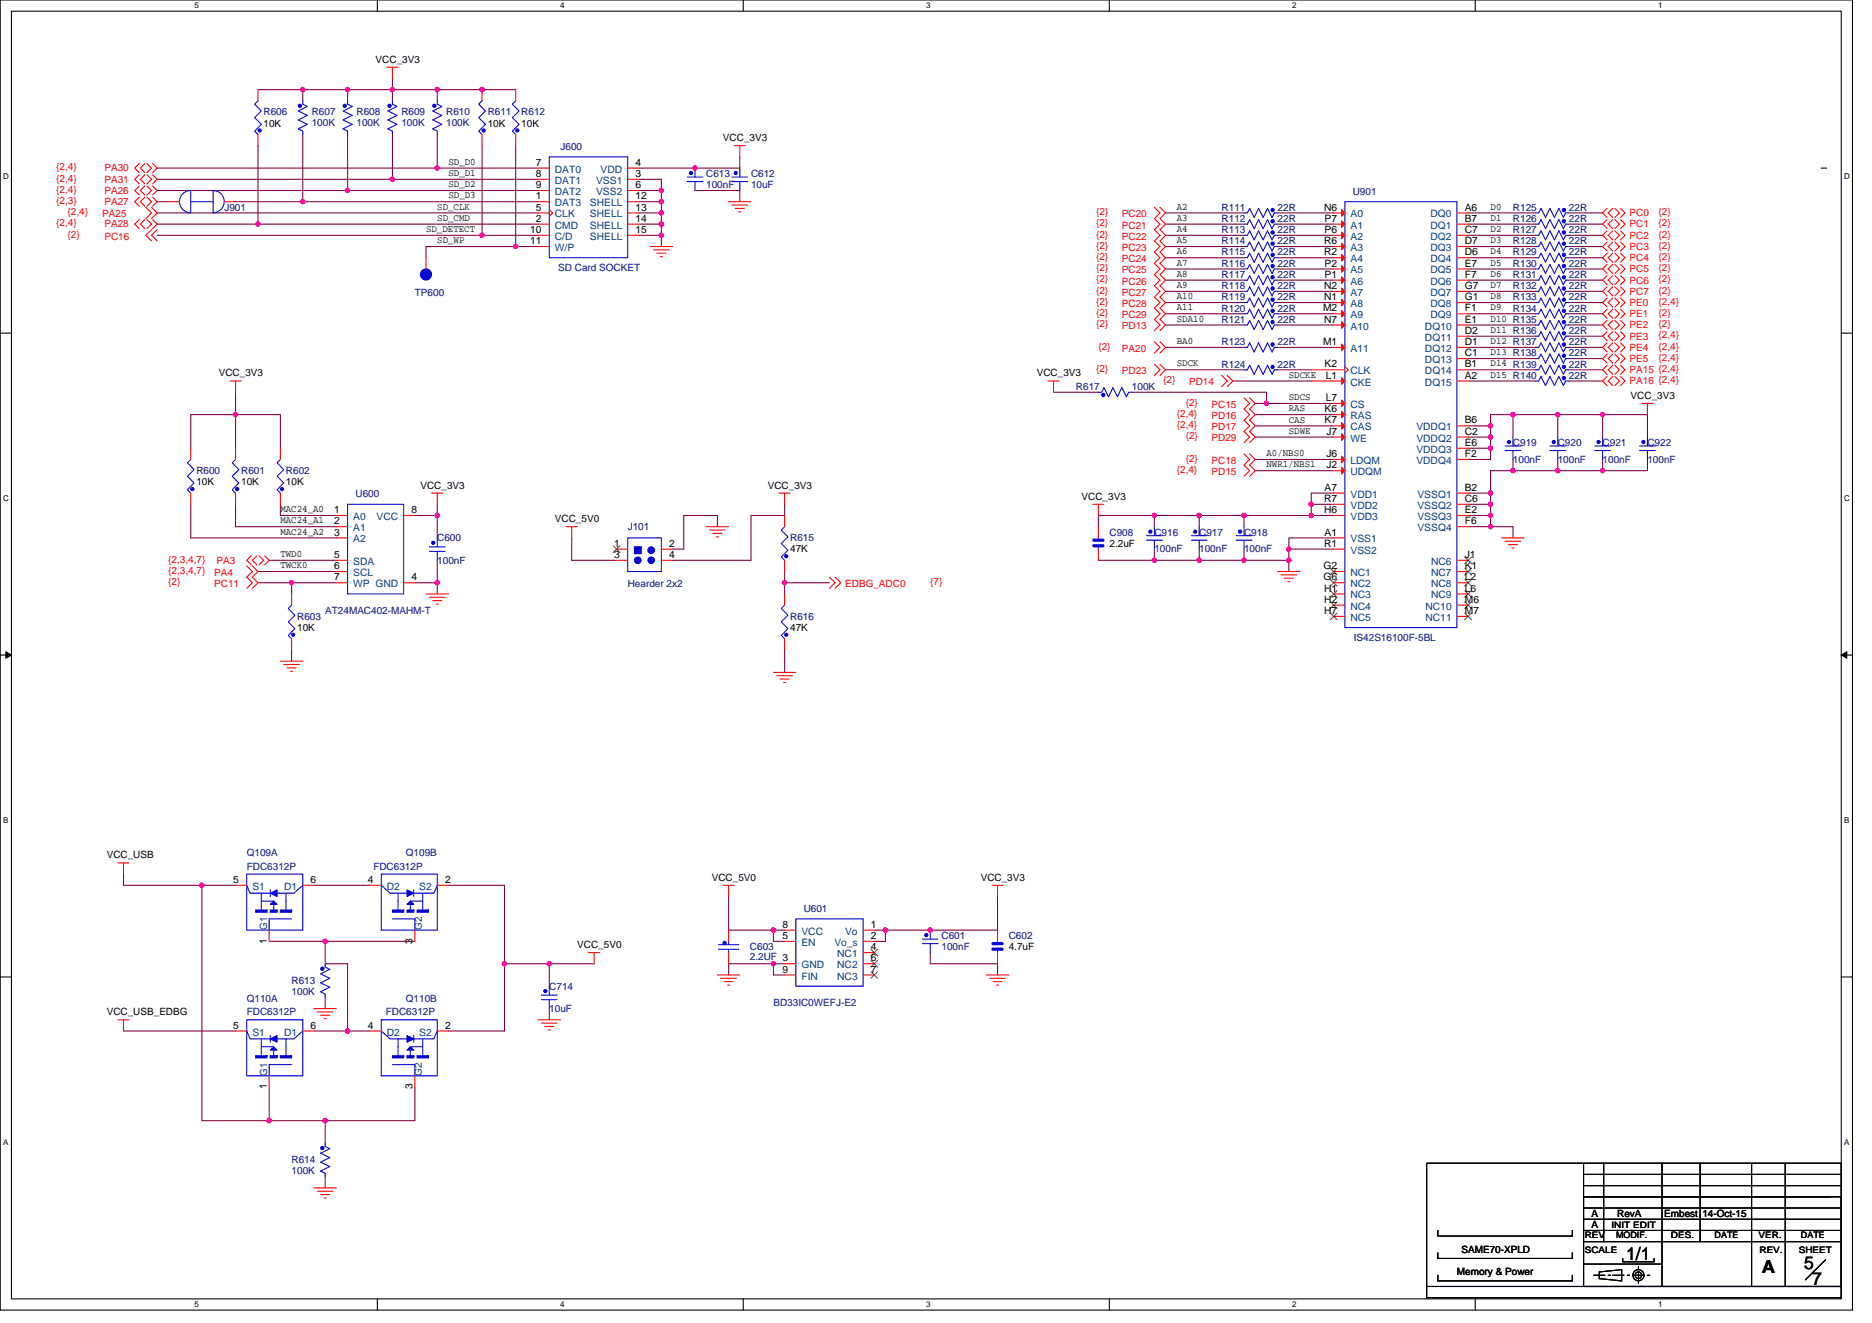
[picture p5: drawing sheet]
<svg xmlns="http://www.w3.org/2000/svg" width="297mm" height="210mm" viewBox="0 0 297 210" stroke-linecap="round" stroke-linejoin="round" font-family="sans-serif">
<defs><g id="words">
<g font-size="2.8">
<text x="258" y="199.9">1/1</text>
<text x="279.5" y="202">A</text>
<text x="286.3" y="201.3">5</text>
<text x="287.5" y="203.8">7</text>
</g>
<g font-size="1.6">
<text x="59.6" y="9.9">VCC_3V3</text>
<text x="41.8" y="20.1">10K</text>
<text x="77.4" y="20.1">10K</text>
<text x="82.7" y="20.1">10K</text>
<text x="114.7" y="22.4">VCC_3V3</text>
<text x="71.2" y="26.1">SD_D0</text>
<text x="71.2" y="27.9">SD_D1</text>
<text x="71.2" y="29.7">SD_D2</text>
<text x="85" y="26.3">7</text>
<text x="85" y="28.1">8</text>
<text x="85" y="29.8">9</text>
<text x="100.9" y="28.1">3</text>
<text x="100.9" y="29.8">6</text>
<text x="100.9" y="26.3">4</text>
<text x="69.4" y="33.3">SD_CLK</text>
<text x="69.4" y="35">SD_CMD</text>
<text x="71.2" y="31.5">SD_D3</text>
<text x="85" y="31.6">1</text>
<text x="85" y="33.4">5</text>
<text x="85" y="35.2">2</text>
<text x="100.9" y="31.6">12</text>
<text x="100.9" y="33.4">13</text>
<text x="100.9" y="35.2">14</text>
<text x="186.7" y="33.3">A2</text>
<text x="186.7" y="35">A3</text>
<text x="210.1" y="33.4">N6</text>
<text x="210.2" y="35.2">P7</text>
<text x="232.4" y="33.4">A6</text>
<text x="232.4" y="35.2">B7</text>
<text x="236.5" y="33.3">D0</text>
<text x="236.5" y="35">D1</text>
<text x="67.6" y="36.8">SD_DETECT</text>
<text x="69.4" y="38.6">SD_WP</text>
<text x="84.1" y="37">10</text>
<text x="84.1" y="38.7">11</text>
<text x="100.9" y="37">15</text>
<text x="186.7" y="38.6">A5</text>
<text x="186.7" y="36.8">A4</text>
<text x="186.7" y="40.4">A6</text>
<text x="210.1" y="38.7">R6</text>
<text x="210.1" y="40.5">R2</text>
<text x="210.2" y="37">P6</text>
<text x="232.4" y="37">C7</text>
<text x="232.4" y="38.7">D7</text>
<text x="232.4" y="40.5">D6</text>
<text x="236.5" y="36.8">D2</text>
<text x="236.5" y="38.6">D3</text>
<text x="236.5" y="40.4">D4</text>
<text x="186.7" y="42.1">A7</text>
<text x="186.7" y="43.9">A8</text>
<text x="186.7" y="45.7">A9</text>
<text x="186.7" y="47.5">A10</text>
<text x="210.1" y="45.8">N2</text>
<text x="210.1" y="47.6">N1</text>
<text x="210.2" y="42.3">P2</text>
<text x="210.2" y="44.1">P1</text>
<text x="232.4" y="42.3">E7</text>
<text x="232.4" y="44.1">F7</text>
<text x="232.4" y="45.8">G7</text>
<text x="232.4" y="47.6">G1</text>
<text x="236.5" y="42.1">D5</text>
<text x="236.5" y="45.7">D7</text>
<text x="236.5" y="43.9">D6</text>
<text x="236.5" y="47.5">D8</text>
<text x="186.7" y="49.3">A11</text>
<text x="186.7" y="51">SDA10</text>
<text x="209.9" y="49.4">M2</text>
<text x="210.1" y="51.2">N7</text>
<text x="232.4" y="49.4">F1</text>
<text x="232.4" y="51.2">E1</text>
<text x="232.4" y="53">D2</text>
<text x="236.5" y="49.3">D9</text>
<text x="236.5" y="51">D10 R135</text>
<text x="236.5" y="52.8">D11 R136</text>
<text x="34.7" y="59.7">VCC_3V3</text>
<text x="164.5" y="59.7">VCC_3V3</text>
<text x="186.7" y="54.6">BA0</text>
<text x="186.7" y="58.1">SDCK</text>
<text x="204.5" y="59.9">SDCKE</text>
<text x="209.9" y="54.7">M1</text>
<text x="210.2" y="58.3">K2</text>
<text x="232.4" y="54.7">D1</text>
<text x="232.4" y="56.5">C1</text>
<text x="232.4" y="58.3">B1</text>
<text x="236.5" y="54.6">D12 R137</text>
<text x="236.5" y="56.4">D13 R138</text>
<text x="236.5" y="58.1">D14 R139</text>
<text x="236.5" y="59.9">D15 R140</text>
<text x="204.5" y="63.5">SDCS</text>
<text x="204.5" y="65.3">RAS</text>
<text x="210.2" y="65.4">K6</text>
<text x="210.4" y="60.1">L1</text>
<text x="210.4" y="63.6">L7</text>
<text x="232.4" y="60.1">A2</text>
<text x="258.7" y="63.3">VCC_3V3</text>
<text x="204.5" y="67">CAS</text>
<text x="204.5" y="68.8">SDWE</text>
<text x="210.2" y="67.2">K7</text>
<text x="210.5" y="69">J7</text>
<text x="232.4" y="70.7">E6</text>
<text x="232.4" y="69">C2</text>
<text x="232.4" y="67.2">B6</text>
<text x="31.2" y="77">10K</text>
<text x="38.3" y="77">10K</text>
<text x="45.4" y="77">10K</text>
<text x="66.7" y="77.5">VCC_3V3</text>
<text x="121.8" y="77.5">VCC_3V3</text>
<text x="201" y="72.4">A0/NBS0</text>
<text x="201" y="74.1">NWR1/NBS1</text>
<text x="210.2" y="77.9">A7</text>
<text x="210.5" y="72.5">J6</text>
<text x="210.5" y="74.3">J2</text>
<text x="232.4" y="77.9">B2</text>
<text x="232.4" y="72.5">F2</text>
<text x="44.5" y="81.3">MAC24_A0</text>
<text x="44.5" y="83">MAC24_A1</text>
<text x="53" y="81.4">1</text>
<text x="53" y="83.2">2</text>
<text x="65.3" y="81.4">8</text>
<text x="88" y="82.8">VCC_5V0</text>
<text x="171.6" y="79.3">VCC_3V3</text>
<text x="210.1" y="79.6">R7</text>
<text x="210.1" y="81.4">H6</text>
<text x="232.4" y="83.2">F6</text>
<text x="232.4" y="81.4">E2</text>
<text x="232.4" y="79.6">C6</text>
<text x="44.5" y="84.8">MAC24_A2</text>
<text x="44.5" y="88.4">TWD0</text>
<text x="53" y="85">3</text>
<text x="53" y="88.5">5</text>
<text x="97.5" y="86.7">1</text>
<text x="97.5" y="88.5">3</text>
<text x="106.2" y="86.7">2</text>
<text x="106.2" y="88.5">4</text>
<text x="125.4" y="87.7">47K</text>
<text x="176.1" y="86.8">2.2uF</text>
<text x="210.1" y="86.7">R1</text>
<text x="210.2" y="85">A1</text>
<text x="232.4" y="88.5">J1</text>
<text x="44.5" y="90.1">TWCK0</text>
<text x="53" y="90.3">6</text>
<text x="53" y="92.1">7</text>
<text x="65.3" y="92.1">4</text>
<text x="210" y="90.3">G2</text>
<text x="210" y="92.1">G6</text>
<text x="210.1" y="93.9">H1</text>
<text x="210.1" y="95.6">H2</text>
<text x="232.4" y="90.3">K1</text>
<text x="232.4" y="92.1">L2</text>
<text x="232.4" y="93.9">L6</text>
<text x="232.4" y="95.6">M6</text>
<text x="47.2" y="100.1">10K</text>
<text x="125.4" y="100.1">47K</text>
<text x="210.1" y="97.4">H7</text>
<text x="232.4" y="97.4">M7</text>
<text x="16.9" y="136.2">VCC_USB</text>
<text x="37" y="140.1">5</text>
<text x="49.3" y="140.1">6</text>
<text x="58.4" y="140.1">4</text>
<text x="70.6" y="140.1">2</text>
<text x="112.9" y="139.7">VCC_5V0</text>
<text x="155.6" y="139.7">VCC_3V3</text>
<text x="42.3" y="149.7" transform="rotate(-90 42.3 149.7)">1</text>
<text x="65.4" y="149.7" transform="rotate(-90 65.4 149.7)">3</text>
<text x="124.1" y="149">5</text>
<text x="124.1" y="147.2">8</text>
<text x="138.2" y="147.2">1</text>
<text x="138.2" y="149">2</text>
<text x="91.6" y="150.4">VCC_5V0</text>
<text x="124.1" y="154.3">9</text>
<text x="138.2" y="150.7">4</text>
<text x="138.2" y="152.5">6</text>
<text x="138.2" y="154.3">7</text>
<text x="160.1" y="150.8">4.7uF</text>
<text x="16.9" y="161.1">VCC_USB_EDBG</text>
<text x="37" y="163.2">5</text>
<text x="49.3" y="163.2">6</text>
<text x="58.4" y="163.2">4</text>
<text x="70.6" y="163.2">2</text>
<text x="42.3" y="172.8" transform="rotate(-90 42.3 172.8)">1</text>
<text x="65.4" y="172.8" transform="rotate(-90 65.4 172.8)">3</text>
<text x="252.5" y="194.9">A</text>
<text x="252.5" y="193.1">A</text>
<text x="256.6" y="193.1">RevA</text>
<text x="264.1" y="193.1">Embest 14-Oct-15</text>
<text x="231.2" y="202.3">Memory &amp; Power</text>
<text x="231.9" y="198.8">SAME70-XPLD</text>
</g>
<g font-size="1.6" fill="#000080">
<text x="41.8" y="18.3">R606</text>
<text x="49.5" y="18.3">R607</text>
<text x="49.5" y="19.9">100K</text>
<text x="56.6" y="18.3">R608</text>
<text x="56.6" y="19.9">100K</text>
<text x="63.7" y="18.3">R609</text>
<text x="63.7" y="19.9">100K</text>
<text x="70.8" y="18.3">R610</text>
<text x="70.8" y="19.9">100K</text>
<text x="77.4" y="18.3">R611</text>
<text x="82.7" y="18.3">R612</text>
<text x="88.9" y="23.8">J600</text>
<text x="112.1" y="28.1">C613</text>
<text x="112.1" y="29.9">100nF</text>
<text x="119.2" y="28.1">C612</text>
<text x="119.2" y="29.9">10uF</text>
<text x="35.6" y="33.4">J901</text>
<text x="193.8" y="33.4">R111</text>
<text x="193.8" y="35.2">R112</text>
<text x="202.7" y="33.4">22R</text>
<text x="202.7" y="35.2">22R</text>
<text x="214.6" y="30.9">U901</text>
<text x="240.1" y="33.4">R125</text>
<text x="240.1" y="35.2">R126</text>
<text x="249" y="33.4">22R</text>
<text x="249" y="35.2">22R</text>
<text x="193.8" y="40.5">R115</text>
<text x="193.8" y="38.8">R114</text>
<text x="193.8" y="37">R113</text>
<text x="202.7" y="40.5">22R</text>
<text x="202.7" y="38.8">22R</text>
<text x="202.7" y="37">22R</text>
<text x="240.1" y="38.8">R128</text>
<text x="240.1" y="37">R127</text>
<text x="240.1" y="40.5">R129</text>
<text x="249" y="38.8">22R</text>
<text x="249" y="37">22R</text>
<text x="249" y="40.5">22R</text>
<text x="65.8" y="46.9">TP600</text>
<text x="88.6" y="43">SD Card SOCKET</text>
<text x="193.8" y="47.6">R119</text>
<text x="193.8" y="45.9">R118</text>
<text x="193.8" y="44.1">R117</text>
<text x="193.8" y="42.3">R116</text>
<text x="202.7" y="47.6">22R</text>
<text x="202.7" y="45.9">22R</text>
<text x="202.7" y="44.1">22R</text>
<text x="202.7" y="42.3">22R</text>
<text x="240.1" y="45.9">R132</text>
<text x="240.1" y="44.1">R131</text>
<text x="240.1" y="42.3">R130</text>
<text x="240.1" y="47.6">R133</text>
<text x="249" y="45.9">22R</text>
<text x="249" y="44.1">22R</text>
<text x="249" y="42.3">22R</text>
<text x="249" y="47.6">22R</text>
<text x="193.8" y="51.2">R121</text>
<text x="193.8" y="49.4">R120</text>
<text x="202.7" y="51.2">22R</text>
<text x="202.7" y="49.4">22R</text>
<text x="240.1" y="49.4">R134</text>
<text x="249" y="53">22R</text>
<text x="249" y="51.2">22R</text>
<text x="249" y="49.4">22R</text>
<text x="193.8" y="58.3">R124</text>
<text x="193.8" y="54.8">R123</text>
<text x="202.7" y="58.3">22R</text>
<text x="202.7" y="54.8">22R</text>
<text x="249" y="54.8">22R</text>
<text x="249" y="58.3">22R</text>
<text x="249" y="56.5">22R</text>
<text x="170.7" y="61.9">R617</text>
<text x="179.6" y="61.9">100K</text>
<text x="249" y="60.1">22R</text>
<text x="240.1" y="70.8">C919</text>
<text x="247.2" y="70.8">C920</text>
<text x="254.3" y="70.8">C921</text>
<text x="261.4" y="70.8">C922</text>
<text x="31.2" y="75.2">R600</text>
<text x="38.3" y="75.2">R601</text>
<text x="45.4" y="75.2">R602</text>
<text x="240.1" y="73.4">100nF</text>
<text x="247.2" y="73.4">100nF</text>
<text x="254.3" y="73.4">100nF</text>
<text x="261.4" y="73.4">100nF</text>
<text x="56.4" y="78.9">U600</text>
<text x="69.4" y="85.9">C600</text>
<text x="69.4" y="89.4">100nF</text>
<text x="99.6" y="84.1">J101</text>
<text x="125.4" y="85.9">R615</text>
<text x="176.1" y="85">C908</text>
<text x="183.2" y="85">C916</text>
<text x="183.2" y="87.7">100nF</text>
<text x="190.3" y="85">C917</text>
<text x="190.3" y="87.7">100nF</text>
<text x="197.4" y="85">C918</text>
<text x="197.4" y="87.7">100nF</text>
<text x="99.6" y="93.2">Hearder 2x2</text>
<text x="47.2" y="98.3">R603</text>
<text x="51.6" y="97.4">AT24MAC402-MAHM-T</text>
<text x="125.4" y="98.3">R616</text>
<text x="214.8" y="101.7">IS42S16100F-5BL</text>
<text x="39.2" y="135.8">Q109A</text>
<text x="39.2" y="138">FDC6312P</text>
<text x="59.2" y="138">FDC6312P</text>
<text x="64.4" y="135.8">Q109B</text>
<text x="127.5" y="144.7">U601</text>
<text x="149.4" y="149">C601</text>
<text x="160.1" y="149">C602</text>
<text x="119" y="150.8">C603</text>
<text x="119" y="152.4">2.2UF 3</text>
<text x="149.4" y="150.8">100nF</text>
<text x="39.2" y="158.9">Q110A</text>
<text x="39.2" y="161.1">FDC6312P</text>
<text x="46.3" y="156.1">R613</text>
<text x="46.3" y="157.9">100K</text>
<text x="61.2" y="161.1">FDC6312P</text>
<text x="64.4" y="158.9">Q110B</text>
<text x="87.2" y="157">C714</text>
<text x="87.2" y="160.5">10uF</text>
<text x="122.7" y="159.7">BD33IC0WEFJ-E2</text>
<text x="46.3" y="184.6">R614</text>
<text x="46.3" y="186.3">100K</text>
</g>
<g font-size="1.6" fill="#f00">
<text x="8.9" y="27">{2,4}</text>
<text x="8.9" y="28.8">{2,4}</text>
<text x="16.6" y="27.2">PA30</text>
<text x="16.6" y="29">PA31</text>
<text x="8.9" y="30.6">{2,4}</text>
<text x="8.9" y="32.4">{2,3}</text>
<text x="8.9" y="35.9">{2,4}</text>
<text x="10.7" y="34.1">{2,4}</text>
<text x="16.2" y="34.5">PA25</text>
<text x="16.6" y="30.8">PA26</text>
<text x="16.6" y="32.5">PA27</text>
<text x="173.9" y="34.1">{2}</text>
<text x="173.9" y="35.9">{2}</text>
<text x="178" y="34.5">PC20</text>
<text x="258.6" y="34.3">PC0</text>
<text x="263.2" y="34.1">{2}</text>
<text x="263.2" y="35.9">{2}</text>
<text x="10.7" y="37.7">{2}</text>
<text x="16.6" y="36.1">PA28</text>
<text x="16.6" y="38">PC16</text>
<text x="173.9" y="37.7">{2}</text>
<text x="173.9" y="39.5">{2}</text>
<text x="173.9" y="41.3">{2}</text>
<text x="178" y="36.3">PC21</text>
<text x="178" y="38">PC22</text>
<text x="178" y="39.8">PC23</text>
<text x="178" y="41.6">PC24</text>
<text x="258.6" y="36.1">PC1</text>
<text x="258.6" y="37.9">PC2</text>
<text x="258.6" y="39.6">PC3</text>
<text x="258.6" y="41.4">PC4</text>
<text x="263.2" y="37.7">{2}</text>
<text x="263.2" y="39.5">{2}</text>
<text x="263.2" y="41.3">{2}</text>
<text x="173.9" y="43">{2}</text>
<text x="173.9" y="44.8">{2}</text>
<text x="173.9" y="46.6">{2}</text>
<text x="178" y="43.4">PC25</text>
<text x="178" y="45.1">PC26</text>
<text x="178" y="46.9">PC27</text>
<text x="258.6" y="43.2">PC5</text>
<text x="258.6" y="45">PC6</text>
<text x="258.6" y="46.8">PC7</text>
<text x="263.2" y="43">{2}</text>
<text x="263.2" y="44.8">{2}</text>
<text x="263.2" y="46.6">{2}</text>
<text x="173.9" y="48.4">{2}</text>
<text x="173.9" y="50.1">{2}</text>
<text x="173.9" y="51.9">{2}</text>
<text x="178" y="48.7">PC28</text>
<text x="178" y="50.5">PC29</text>
<text x="178" y="52.3">PD13</text>
<text x="258.6" y="48.5">PE0</text>
<text x="258.6" y="50.3">PE1</text>
<text x="258.6" y="52.1">PE2</text>
<text x="258.6" y="53.9">PE3</text>
<text x="263.2" y="48.4">{2,4}</text>
<text x="263.2" y="50.1">{2}</text>
<text x="263.2" y="51.9">{2}</text>
<text x="263.2" y="53.7">{2,4}</text>
<text x="173.9" y="59">{2}</text>
<text x="174.3" y="55.5">{2}</text>
<text x="178" y="55.8">PA20</text>
<text x="178" y="59.4">PD23</text>
<text x="258.6" y="55.6">PE4</text>
<text x="258.6" y="57.4">PE5</text>
<text x="258.6" y="59.2">PA15 {2,4}</text>
<text x="263.2" y="55.5">{2,4}</text>
<text x="263.2" y="57.3">{2,4}</text>
<text x="184.6" y="60.8">{2}</text>
<text x="188.1" y="64.4">{2}</text>
<text x="188.7" y="61.2">PD14</text>
<text x="192.2" y="64.7">PC15</text>
<text x="258.6" y="61">PA16 {2,4}</text>
<text x="186.7" y="66.1">{2,4}</text>
<text x="186.7" y="67.9">{2,4}</text>
<text x="188.1" y="69.7">{2}</text>
<text x="192.2" y="66.5">PD16</text>
<text x="192.2" y="68.3">PD17</text>
<text x="192.2" y="70">PD29</text>
<text x="186.7" y="75">{2,4}</text>
<text x="188.1" y="73.3">{2}</text>
<text x="192.2" y="73.6">PC18</text>
<text x="192.2" y="75.4">PD15</text>
<text x="26.7" y="89.3">{2,3,4,7}</text>
<text x="34.4" y="89.4">PA3</text>
<text x="26.7" y="91">{2,3,4,7}</text>
<text x="26.7" y="92.8">{2}</text>
<text x="34" y="91.4">PA4</text>
<text x="34" y="93.2">PC11</text>
<text x="134.1" y="93.2">EDBG_ADC0</text>
<text x="147.6" y="92.8">{7}</text>
</g>
<g font-size="1.6" fill="#004080">
<text x="88" y="27.4">DAT0</text>
<text x="88" y="29.2">DAT1</text>
<text x="94.6" y="29.2">VSS1</text>
<text x="95.3" y="27.4">VDD</text>
<text x="88" y="30.9">DAT2</text>
<text x="88" y="32.7">DAT3</text>
<text x="88" y="34.5">CLK</text>
<text x="93.6" y="32.7">SHELL</text>
<text x="93.6" y="34.5">SHELL</text>
<text x="94.6" y="30.9">VSS2</text>
<text x="214.3" y="34.5">A0</text>
<text x="227" y="34.5">DQ0</text>
<text x="88" y="36.3">CMD</text>
<text x="88" y="38.1">C/D</text>
<text x="88" y="39.8">W/P</text>
<text x="93.6" y="36.3">SHELL</text>
<text x="93.6" y="38.1">SHELL</text>
<text x="214.3" y="36.3">A1</text>
<text x="214.3" y="38.1">A2</text>
<text x="214.3" y="39.8">A3</text>
<text x="214.3" y="41.6">A4</text>
<text x="227" y="36.3">DQ1</text>
<text x="227" y="38.1">DQ2</text>
<text x="227" y="39.8">DQ3</text>
<text x="227" y="41.6">DQ4</text>
<text x="214.3" y="43.4">A5</text>
<text x="214.3" y="45.2">A6</text>
<text x="214.3" y="46.9">A7</text>
<text x="227" y="43.4">DQ5</text>
<text x="227" y="45.2">DQ6</text>
<text x="227" y="46.9">DQ7</text>
<text x="214.3" y="48.7">A8</text>
<text x="214.3" y="50.5">A9</text>
<text x="214.3" y="52.3">A10</text>
<text x="226.1" y="52.3">DQ10</text>
<text x="227" y="48.7">DQ8</text>
<text x="227" y="50.5">DQ9</text>
<text x="214.3" y="55.8">A11</text>
<text x="214.3" y="59.4">CLK</text>
<text x="226.1" y="54.1">DQ11</text>
<text x="226.1" y="55.8">DQ12</text>
<text x="226.1" y="57.6">DQ13</text>
<text x="226.1" y="59.4">DQ14</text>
<text x="214.3" y="61.2">CKE</text>
<text x="214.3" y="64.7">CS</text>
<text x="226.1" y="61.2">DQ15</text>
<text x="214.3" y="66.5">RAS</text>
<text x="214.3" y="68.3">CAS</text>
<text x="214.3" y="70.1">WE</text>
<text x="224.7" y="71.8">VDDQ3</text>
<text x="224.7" y="70.1">VDDQ2</text>
<text x="224.7" y="68.3">VDDQ1</text>
<text x="214.3" y="73.6">LDQM</text>
<text x="214.3" y="75.4">UDQM</text>
<text x="224.7" y="73.6">VDDQ4</text>
<text x="56" y="82.5">A0</text>
<text x="59.8" y="82.5">VCC</text>
<text x="214.3" y="80.7">VDD2</text>
<text x="214.3" y="82.5">VDD3</text>
<text x="214.3" y="79">VDD1</text>
<text x="224.9" y="82.5">VSSQ3</text>
<text x="224.9" y="80.7">VSSQ2</text>
<text x="224.9" y="79">VSSQ1</text>
<text x="56" y="84.3">A1</text>
<text x="56" y="86.1">A2</text>
<text x="56" y="89.6">SDA</text>
<text x="214.3" y="86.1">VSS1</text>
<text x="214.3" y="87.8">VSS2</text>
<text x="224.9" y="84.3">VSSQ4</text>
<text x="227.1" y="89.6">NC6</text>
<text x="56" y="91.4">SCL</text>
<text x="56" y="93.2">WP GND</text>
<text x="214.3" y="91.4">NC1</text>
<text x="214.3" y="93.2">NC2</text>
<text x="214.3" y="95">NC3</text>
<text x="227.1" y="91.4">NC7</text>
<text x="227.1" y="93.2">NC8</text>
<text x="227.1" y="95">NC9</text>
<text x="214.3" y="96.7">NC4</text>
<text x="214.3" y="98.5">NC5</text>
<text x="226.2" y="96.7">NC10</text>
<text x="226.2" y="98.5">NC11</text>
<text x="40" y="141.2">S1</text>
<text x="45.1" y="141.2">D1</text>
<text x="61.4" y="141.2">D2</text>
<text x="66.5" y="141.2">S2</text>
<text x="42.4" y="147.6" transform="rotate(-90 42.4 147.6)">G1</text>
<text x="66.9" y="147.6" transform="rotate(-90 66.9 147.6)">G2</text>
<text x="127.2" y="148.3">VCC</text>
<text x="134.1" y="148.3">Vo</text>
<text x="127.2" y="153.6">GND</text>
<text x="127.2" y="150.1">EN</text>
<text x="127.2" y="155.4">FIN</text>
<text x="132.4" y="150.1">Vo_s</text>
<text x="132.8" y="151.8">NC1</text>
<text x="132.8" y="153.6">NC2</text>
<text x="132.8" y="155.4">NC3</text>
<text x="40" y="164.3">S1</text>
<text x="45.1" y="164.3">D1</text>
<text x="61.4" y="164.3">D2</text>
<text x="66.5" y="164.3">S2</text>
<text x="42.4" y="170.7" transform="rotate(-90 42.4 170.7)">G1</text>
<text x="66.9" y="170.7" transform="rotate(-90 66.9 170.7)">G2</text>
</g>
<g font-size="1.4">
<text x="251.5" y="196.5">REV</text>
<text x="255.7" y="194.9">INIT EDIT</text>
<text x="256.4" y="196.5">MODIF.</text>
<text x="265.1" y="196.5">DES.</text>
<text x="272.1" y="196.5">DATE</text>
<text x="279" y="196.5">VER.</text>
<text x="285.8" y="196.5">DATE</text>
<text x="251.5" y="198.8">SCALE</text>
<text x="279.2" y="198.8">REV.</text>
<text x="285.4" y="198.8">SHEET</text>
</g>
<g font-size="1.3">
<text x="30.8" y="1.3">5</text>
<text x="88.9" y="1.3">4</text>
<text x="147" y="1.3">3</text>
<text x="205" y="1.3">2</text>
<text x="263.1" y="1.3">1</text>
<text x=".5" y="28.4">D</text>
<text x="292.6" y="28.4">D</text>
<text x=".5" y="79.5">C</text>
<text x="292.6" y="79.5">C</text>
<text x=".5" y="130.6">B</text>
<text x="292.6" y="130.6">B</text>
<text x=".5" y="181.7">A</text>
<text x="292.6" y="181.7">A</text>
<text x="30.8" y="207.4">5</text>
<text x="88.9" y="207.4">4</text>
<text x="147" y="207.4">3</text>
<text x="205" y="207.4">2</text>
<text x="263.1" y="207.4">1</text>
</g>
</g></defs>
<path d="M0 0h293.9v207.9h-293.9zM1.8 1.8h290.4v204.3h-290.4z" fill="none" stroke="#000" stroke-width=".17"/>
<g fill="#fff">
<path d="M30.8 .2h.7v1.4h-.7z"/>
<path d="M30.8 206.3h.7v1.4h-.7z"/>
</g>
<path d="M59.9 0v1.8M59.9 206.1v1.8" fill="none" stroke="#000" stroke-width=".17"/>
<g fill="#fff">
<path d="M88.9 .2h.7v1.4h-.7z"/>
<path d="M88.9 206.3h.7v1.4h-.7z"/>
</g>
<path d="M117.9 0v1.8M117.9 206.1v1.8" fill="none" stroke="#000" stroke-width=".17"/>
<g fill="#fff">
<path d="M147 .2h.7v1.4h-.7z"/>
<path d="M147 206.3h.7v1.4h-.7z"/>
</g>
<path d="M176 0v1.8M176 206.1v1.8" fill="none" stroke="#000" stroke-width=".17"/>
<g fill="#fff">
<path d="M205 .2h.7v1.4h-.7z"/>
<path d="M205 206.3h.7v1.4h-.7z"/>
</g>
<path d="M234.1 0v1.8M234.1 206.1v1.8" fill="none" stroke="#000" stroke-width=".17"/>
<g fill="#fff">
<path d="M263.1 .2h.7v1.4h-.7z"/>
<path d="M263.1 206.3h.7v1.4h-.7z"/>
<path d="M.5 27.3h.9v1.4h-.9z"/>
<path d="M292.6 27.3h.9v1.4h-.9z"/>
<path d="M.5 78.4h.9v1.4h-.9z"/>
<path d="M292.6 78.4h.9v1.4h-.9z"/>
</g>
<path d="M0 52.9h1.8M292.2 52.9h1.7" fill="none" stroke="#000" stroke-width=".17"/>
<g fill="#fff">
<path d="M.5 129.5h.8v1.4h-.8z"/>
<path d="M292.6 129.5h.9v1.4h-.9z"/>
</g>
<path d="M0 103.9h1.8M292.2 103.9h1.7" fill="none" stroke="#000" stroke-width=".17"/>
<path d="M.9 103.4l.9 .5-.9 .5zM292.2 103.9l.8-.5v1z" fill="#000" stroke="#000" stroke-width=".16"/>
<g fill="#fff">
<path d="M.5 180.5h.8v1.4h-.8z"/>
<path d="M292.6 180.5h.9v1.4h-.9z"/>
</g>
<g fill="none" stroke="#000" stroke-width=".17">
<path d="M289 26.7h.9M0 155h1.8M292.2 155h1.7M228.2 198.8v.9h21.3v-.9M228.2 195.2v.9h21.3v-.9M251.3 186.3h40.9M251.3 193.4h40.7M251.3 191.7h40.7M251.3 189.9h39.1M251.3 188.1h40.9M251.3 197h40.9M251.3 184.6h-24.9v19.5"/>
<path d="M251.3 195.2h40.9M251.3 184.6h40.9v19.5h-40.9zM251.3 189.9h40.9v14.2h-40.9zM254.5 184.6v12.4M257.5 199.7v.5h5v-.5M263.7 184.6v19.5M269.8 184.6v12.4M277.9 184.6v19.5M283.3 184.6v19.5M289.7 199.9l-3.2 3.2M226.4 204.1h65.8v1.8h-65.8zM228.2 202.3v.9h21.3v-.9"/>
<path d="M251.3 200.6h12.4M252.9 202.3h1.8M253.8 201.8l3.5-.4v1.8l-3.5-.3zM255.2 202.3h.3M255.9 202.3h1.8M258.2 202.3h.4M259.1 202.3h1.8M260 200.9v.4M260 201.8v1.8M261.4 202.3h.4"/>
<circle cx="260" cy="202.3" r=".52"/>
<circle cx="260" cy="202.3" r=".88"/>
</g>
<g fill="none" stroke="#800040" stroke-width=".17">
<path d="M40.9 14.2h7.1M48 14.2h7.2M48 14.2v1.8M55.2 14.2h7.1M55.2 14.2v1.8M62.3 12.4v1.8M62.3 14.2v1.8M62.3 14.2h7.1M69.4 14.2v1.8M81.8 14.2h-12.4M24.9 32h1.8M24.9 37.3h51.6"/>
<path d="M24.9 35.6h16M24.9 30.2h30.3M24.9 26.7h44.5M24.9 33.8h60.5M24.9 28.4h37.4M37.4 32h10.6M40.9 23.1v12.5M40.9 35.6h44.5M48 21.3v10.7M48 32h37.4M55.2 21.3v8.9M55.2 30.2h30.2"/>
<path d="M62.3 21.3v7.1M62.3 28.4h23.1M69.4 21.3v5.4M69.4 26.7h16M76.5 37.3h8.9M76.5 23.1v14.2M81.8 23.1v16M81.8 39.1h3.6M81.8 39.1h-14.2v1.8M101.4 28.4h3.5v1.8M101.4 30.2h3.5v1.8M101.4 32h3.5"/>
<path d="M101.4 33.8h3.5M101.4 35.6h3.5M101.4 37.3h3.5M104.9 37.3v1.8M104.9 35.6v1.7M104.9 32v1.8M104.9 33.8v1.8M110.3 30.2h7.1v1.8M117.4 24.9v1.8h-16M185 39.1h12.4M185 37.3h12.4M185 35.6h12.4"/>
<path d="M185 33.8h12.4M202.7 39.1h8.9M202.7 37.3h8.9M202.7 35.6h8.9M202.7 33.8h8.9M233 33.8h10.6M233 35.6h10.6M233 37.3h10.6M233 39.1h10.6M249 33.8h5.3M249 35.6h5.3M249 37.3h5.3"/>
<path d="M249 39.1h5.3M185 58.7h12.4M185 55.1h12.4M185 51.6h12.4M185 49.8h12.4M185 48h12.4M185 46.2h12.4M185 44.4h12.4M185 42.7h12.4M185 40.9h12.4M202.7 58.7h5.4M202.7 55.1h8.9"/>
<path d="M202.7 51.6h8.9M202.7 49.8h8.9M202.7 48h8.9M202.7 46.2h8.9M202.7 44.4h8.9M202.7 42.7h8.9M202.7 40.9h8.9M233 40.9h10.6M233 42.7h10.6M233 44.4h10.6M233 46.2h10.6M233 48h10.6"/>
<path d="M233 49.8h10.6M233 51.6h10.6M233 53.3h10.6M233 55.1h10.6M233 56.9h10.6M233 58.7h10.6M249 40.9h5.3M249 42.7h5.3M249 44.4h5.3M249 46.2h5.3M249 48h5.3M249 49.8h5.3"/>
<path d="M249 51.6h5.3M249 53.3h5.3M249 55.1h5.3M249 56.9h5.3M249 58.7h5.3M37.4 65.8h7.1v5.3M37.4 62.2v3.6M37.4 65.8h-7.1v5.3M37.4 65.8v5.3M167.2 62.2h7.1M179.6 62.2h21.4v1.8M195.6 60.5h12.5"/>
<path d="M199.2 64h1.8M199.2 65.8h12.4M199.2 67.6h12.4M199.2 69.3h12.4M199.2 72.9h12.4M199.2 74.7h12.4M201 64h10.6M211.6 78.2h-3.5v1.8M233 60.5h10.6M233 78.2h3.5v1.8M233 69.3h3.5M233 71.1h3.5"/>
<path d="M233 67.6h3.5M236.5 69.3v1.8M236.5 67.6v1.7M236.5 71.1v1.8h-3.5M240.1 72.9v1.8M240.1 65.8h-3.6v1.8M240.1 65.8v3.5M240.1 65.8h7.1M240.1 74.7h-3.6v3.5M240.1 74.7h7.1M247.2 74.7h7.1M247.2 65.8v3.5"/>
<path d="M247.2 72.9v1.8M247.2 65.8h7.1M249 60.5h5.3M254.3 72.9v1.8M254.3 69.3v-3.5h7.1v3.5M261.4 72.9v1.8h-7.1M30.3 80v5.3h23.1M37.4 80v3.6h16M40.9 92.5h5.4M40.9 90.7h12.5M42.7 88.9h10.7M44.5 80v1.8h8.9"/>
<path d="M46.3 92.5v1.7M46.3 92.5h7.1M65.8 81.8h3.6M65.8 92.5h3.6M69.4 81.8v3.5M69.4 92.5v1.7M69.4 88.9v3.6M69.4 80v1.8M90.7 85.3v3.6h7.1M113.8 83.6v-1.8h-5.3v5.3h-1.8M124.5 80v1.8h-5.3v7.1h-12.5M124.5 92.5v1.7"/>
<path d="M124.5 90.7v1.8M124.5 92.5h7.1M183.2 81.8h-8.9v1.8M183.2 81.8h14.2M183.2 87.1v1.8h-8.9M183.2 81.8v1.8M190.3 87.1v1.8h-7.1M190.3 81.8v1.8M197.4 81.8v1.8M197.4 81.8h10.7M197.4 87.1v1.8h-7.1M197.4 88.9h7.1"/>
<path d="M204.5 87.1h7.1M204.5 87.1v1.8M204.5 88.9v1.8M208.1 80v1.8M208.1 81.8h3.5M208.1 80h3.5M211.6 85.3h-7.1v1.8M233 83.6h3.5M233 81.8h3.5v1.8M233 80h3.5v1.8M236.5 83.6h3.6v1.7M46.3 103.1v1.8"/>
<path d="M124.5 103.1v3.6M19.6 138.7v1.8h12.4M32 140.5v37.3h10.7M32 140.5h5.4M42.7 149.4h8.9M49.8 140.5h8.9M51.6 158.2v1.8M51.6 149.4v3.5h3.6v10.7M51.6 149.4h14.2M71.2 140.5h8.8v12.4M80 152.9v10.7h-8.8M80 152.9h7.2"/>
<path d="M87.2 152.9h7.1M87.2 152.9v3.6M115.6 142.2v5.4h7.1v1.8h1.8M122.7 147.6h1.8M122.7 152.9h-7.1v1.8M122.7 152.9v1.8h1.8M122.7 152.9h1.8M138.7 147.6h1.8M140.5 147.6v1.8h-1.8M147.6 151.1v1.8h10.7v1.8M158.3 142.2v5.4h-17.8M19.6 163.6h17.8"/>
<path d="M42.7 177.8h8.9M42.7 172.5v5.3M49.8 163.6h5.4M51.6 177.8v3.6M55.2 163.6h3.5M65.8 172.5v5.3h-14.2M87.2 160v1.8M51.6 186.7v1.8"/>
</g>
<g fill="#f0f" stroke="#f0f" stroke-width=".17">
<circle cx="69.4" cy="92.4" r=".35"/>
<circle cx="37.4" cy="65.8" r=".35"/>
<circle cx="46.3" cy="92.4" r=".35"/>
<circle cx="104.9" cy="32" r=".35"/>
<circle cx="104.9" cy="33.8" r=".35"/>
<circle cx="104.9" cy="37.3" r=".35"/>
<circle cx="110.3" cy="26.7" r=".35"/>
<circle cx="62.3" cy="14.2" r=".35"/>
<circle cx="55.1" cy="14.2" r=".35"/>
<circle cx="48" cy="14.2" r=".35"/>
<circle cx="69.4" cy="26.7" r=".35"/>
<circle cx="62.3" cy="28.4" r=".35"/>
<circle cx="55.1" cy="30.2" r=".35"/>
<circle cx="48" cy="32" r=".35"/>
<circle cx="40.9" cy="35.5" r=".35"/>
<circle cx="122.7" cy="147.6" r=".35"/>
<circle cx="147.6" cy="147.6" r=".35"/>
<circle cx="140.5" cy="147.6" r=".35"/>
<circle cx="80" cy="152.9" r=".35"/>
<circle cx="42.7" cy="177.8" r=".35"/>
<circle cx="51.6" cy="149.3" r=".35"/>
<circle cx="55.1" cy="163.6" r=".35"/>
<circle cx="51.6" cy="177.8" r=".35"/>
<circle cx="87.1" cy="152.9" r=".35"/>
<circle cx="124.5" cy="92.4" r=".35"/>
<circle cx="104.9" cy="30.2" r=".35"/>
<circle cx="76.5" cy="37.3" r=".35"/>
<circle cx="104.9" cy="35.5" r=".35"/>
<circle cx="81.8" cy="39.1" r=".35"/>
<circle cx="76.5" cy="14.2" r=".35"/>
<circle cx="69.4" cy="14.2" r=".35"/>
<circle cx="204.5" cy="87.1" r=".35"/>
<circle cx="236.5" cy="78.2" r=".35"/>
<circle cx="236.5" cy="80" r=".35"/>
<circle cx="236.5" cy="83.6" r=".35"/>
<circle cx="236.5" cy="81.8" r=".35"/>
<circle cx="240.1" cy="65.8" r=".35"/>
<circle cx="247.2" cy="65.8" r=".35"/>
<circle cx="254.3" cy="65.8" r=".35"/>
<circle cx="254.3" cy="74.7" r=".35"/>
<circle cx="247.2" cy="74.7" r=".35"/>
<circle cx="240.1" cy="74.7" r=".35"/>
<circle cx="190.3" cy="81.8" r=".35"/>
<circle cx="183.2" cy="81.8" r=".35"/>
<circle cx="197.4" cy="81.8" r=".35"/>
<circle cx="208.1" cy="81.8" r=".35"/>
<circle cx="190.3" cy="88.9" r=".35"/>
<circle cx="183.2" cy="88.9" r=".35"/>
<circle cx="197.4" cy="88.9" r=".35"/>
<circle cx="204.5" cy="88.9" r=".35"/>
<circle cx="200.9" cy="64" r=".35"/>
<circle cx="69.4" cy="81.8" r=".35"/>
<circle cx="208.1" cy="80" r=".35"/>
<circle cx="236.5" cy="67.6" r=".35"/>
<circle cx="236.5" cy="71.1" r=".35"/>
<circle cx="236.5" cy="69.3" r=".35"/>
<circle cx="122.7" cy="152.9" r=".35"/>
<circle cx="32" cy="140.4" r=".35"/>
</g>
<g fill="none" stroke="#f00" stroke-width=".17">
<path d="M40.9 14.2v1.8M48 16h.1M55.2 16h.1M61.4 10.7h1.8M62.3 10.7v1.7M62.3 16h.1M69.4 16h.1M76.5 14.2v1.8M81.8 14.2v1.8M22.1 26l-.7 .7 .7 .7M22.1 27.7l-.7 .7 .7 .8M22.1 29.5l-.7 .7 .7 .7"/>
<path d="M22.1 31.3l-.7 .7 .7 .7M22.1 34.8l-.7 .8 .7 .7M23 26l-.7 .7 .7 .7M23 27.7l-.7 .7 .7 .8M23 29.5l-.7 .7 .7 .7M23 31.3l-.7 .7 .7 .7M23 34.8l-.7 .8 .7 .7M23.2 32.9l.8 .9-.8 .9M23.3 26l.7 .7-.7 .7M23.3 27.7l.7 .7-.7 .8M23.3 29.5l.7 .7-.7 .7M23.3 31.3l.7 .7-.7 .7"/>
<path d="M23.3 34.8l.7 .8-.7 .7M24 36.4l-.8 .9 .8 .9M24 32.9l.9 .9-.9 .9M24.2 26l.7 .7-.7 .7M24.2 27.7l.7 .7-.7 .8M24.2 29.5l.7 .7-.7 .7M24.2 31.3l.7 .7-.7 .7M24.2 34.8l.7 .8-.7 .7M24.9 36.4l-.9 .9 .9 .9M26.7 32h1.8M35.6 32h1.8M40.9 21.3v1.8"/>
<path d="M48 21.3h.1M55.2 21.3h.1M62.3 21.3h.1M69.4 21.3h.1M76.5 21.3v1.8M81.8 21.3v1.8M85.4 26.7h1.8M85.4 28.4h1.8M85.4 30.2h1.8M85.4 32h1.8M85.4 33.8h1.8M85.4 35.6h1.8"/>
<path d="M85.4 37.3h1.8M85.4 39.1h1.8M87.2 33.3l.5 .5-.5 .5M99.6 26.7h1.8M99.6 28.4h1.8M99.6 30.2h1.8M99.6 32h1.8M99.6 33.8h1.8M99.6 35.6h1.8M99.6 37.3h1.8M103.2 39.1h3.5M103.7 39.6h2.5"/>
<path d="M110.3 26.7h.1M110.3 30.2h.1M115.6 32h3.6M116.1 32.5h2.5M116.5 23.1h1.8M116.7 33.1h1.4M117.2 33.6h.4M117.4 23.1v1.8M117.4 26.7h.1M117.4 30.2h.1M183.2 32.9l.9 .9-.9 .9 .9 .9-.9 .8 .9 .9-.9 .9 .9 .9-.9 .9 .9 .9-.9 .9 .9 .9-.9 .9 .9 .8-.9 .9 .9 .9-.9 .9 .9 .9-.9 .9 .9 .9-.9 .9 .9 .9-.9 .9M184.1 32.9l.9 .9-.9 .9 .9 .9-.9 .8 .9 .9-.9 .9 .9 .9-.9 .9 .9 .9-.9 .9 .9 .9-.9 .9 .9 .8-.9 .9 .9 .9-.9 .9 .9 .9-.9 .9 .9 .9-.9 .9 .9 .9-.9 .9"/>
<path d="M197.4 39.1h.1M197.4 33.8h.1M197.4 37.3h.1M197.4 35.6h.1M202.7 39.1h.1M202.7 33.8h.1M202.7 37.3h.1M202.7 35.6h.1M211.6 33.8h1.8M211.6 35.6h1.8M211.6 37.3h1.8M211.6 39.1h1.8"/>
<path d="M231.2 33.8h1.8M231.2 35.6h1.8M231.2 37.3h1.8M231.2 39.1h1.8M243.6 39.1h.1M243.6 37.3h.1M243.6 33.8h.1M243.6 35.6h.1M249 39.1h.1M249 37.3h.1M249 33.8h.1M249 35.6h.1"/>
<path d="M255 33.1l-.7 .7 .7 .7M255 34.8l-.7 .8 .7 .7M255 36.6l-.7 .7 .7 .8M255 38.4l-.7 .7 .7 .7M255.9 33.1l-.7 .7 .7 .7M255.9 34.8l-.7 .8 .7 .7M255.9 36.6l-.7 .7 .7 .8M255.9 38.4l-.7 .7 .7 .7M256.2 33.1l.8 .7-.8 .7M256.2 34.8l.8 .8-.8 .7M256.2 36.6l.8 .7-.8 .8M256.2 38.4l.8 .7-.8 .7"/>
<path d="M257.1 33.1l.7 .7-.7 .7M257.1 34.8l.7 .8-.7 .7M257.1 36.6l.7 .7-.7 .8M257.1 38.4l.7 .7-.7 .7M67.6 40.9v1.8M104.2 40.2h1.5M104.8 40.7h.3M183.2 54.2l.9 .9-.9 .9M183.2 57.8l.9 .9-.9 .9M184.1 54.2l.9 .9-.9 .9M184.1 57.8l.9 .9-.9 .9M193.8 59.6l.9 .9-.9 .8"/>
<path d="M194.7 59.6l.9 .9-.9 .8M197.4 40.9h.1M197.4 48h.1M197.4 58.7h.1M197.4 46.2h.1M197.4 55.1h.1M197.4 44.4h.1M197.4 51.6h.1M197.4 42.7h.1M197.4 49.8h.1M202.7 40.9h.1M202.7 48h.1"/>
<path d="M202.7 58.7h.1M202.7 46.2h.1M202.7 55.1h.1M202.7 44.4h.1M202.7 51.6h.1M202.7 42.7h.1M202.7 49.8h.1M208.1 58.7h5.3M211.6 40.9h1.8M211.6 42.7h1.8M211.6 44.4h1.8M211.6 46.2h1.8"/>
<path d="M211.6 48h1.8M211.6 49.8h1.8M211.6 51.6h1.8M211.6 55.1h1.8M213.4 58.1l.5 .6-.5 .5M231.2 40.9h1.8M231.2 42.7h1.8M231.2 44.4h1.8M231.2 46.2h1.8M231.2 48h1.8M231.2 49.8h1.8M231.2 51.6h1.8"/>
<path d="M231.2 53.3h1.8M231.2 55.1h1.8M231.2 56.9h1.8M231.2 58.7h1.8M243.6 55.1h.1M243.6 46.2h.1M243.6 53.3h.1M243.6 44.4h.1M243.6 51.6h.1M243.6 58.7h.1M243.6 42.7h.1M243.6 49.8h.1"/>
<path d="M243.6 56.9h.1M243.6 40.9h.1M243.6 48h.1M249 55.1h.1M249 46.2h.1M249 53.3h.1M249 44.4h.1M249 51.6h.1M249 58.7h.1M249 42.7h.1M249 49.8h.1M249 56.9h.1"/>
<path d="M249 40.9h.1M249 48h.1M255 40.2l-.7 .7 .7 .7M255 42l-.7 .7 .7 .7M255 43.7l-.7 .7 .7 .8M255 45.5l-.7 .7 .7 .7M255 47.3l-.7 .7 .7 .7M255 49.1l-.7 .7 .7 .7M255 50.8l-.7 .8 .7 .7M255 52.6l-.7 .7 .7 .8M255 54.4l-.7 .7 .7 .7M255 56.2l-.7 .7 .7 .7"/>
<path d="M255 58l-.7 .7 .7 .7M255 59.7l-.7 .8 .7 .7M255.9 40.2l-.7 .7 .7 .7M255.9 42l-.7 .7 .7 .7M255.9 43.7l-.7 .7 .7 .8M255.9 45.5l-.7 .7 .7 .7M255.9 47.3l-.7 .7 .7 .7M255.9 49.1l-.7 .7 .7 .7M255.9 50.8l-.7 .8 .7 .7M255.9 52.6l-.7 .7 .7 .8M255.9 54.4l-.7 .7 .7 .7M255.9 56.2l-.7 .7 .7 .7"/>
<path d="M255.9 58l-.7 .7 .7 .7M255.9 59.7l-.7 .8 .7 .7M256.2 40.2l.8 .7-.8 .7M256.2 42l.8 .7-.8 .7M256.2 43.7l.8 .7-.8 .8M256.2 45.5l.8 .7-.8 .7M256.2 47.3l.8 .7-.8 .7M256.2 49.1l.8 .7-.8 .7M256.2 50.8l.8 .8-.8 .7M256.2 52.6l.8 .7-.8 .8M256.2 54.4l.8 .7-.8 .7M256.2 56.2l.8 .7-.8 .7"/>
<path d="M256.2 58l.8 .7-.8 .7M256.2 59.7l.8 .8-.8 .7M257.1 40.2l.7 .7-.7 .7M257.1 42l.7 .7-.7 .7M257.1 43.7l.7 .7-.7 .8M257.1 45.5l.7 .7-.7 .7M257.1 47.3l.7 .7-.7 .7M257.1 49.1l.7 .7-.7 .7M257.1 50.8l.7 .8-.7 .7M257.1 52.6l.7 .7-.7 .8M257.1 54.4l.7 .7-.7 .7M257.1 56.2l.7 .7-.7 .7"/>
<path d="M257.1 58l.7 .7-.7 .7M257.1 59.7l.7 .8-.7 .7M30.3 78.2v1.8M30.3 71.1v1.8M36.5 60.5h1.8M37.4 60.5v1.7M37.4 78.2v1.8M37.4 71.1v1.8M44.5 78.2v1.8M44.5 71.1v1.8M68.5 78.2h1.8M69.4 78.2v1.8"/>
<path d="M123.6 78.2h1.8M124.5 78.2v1.8M166.3 60.5h1.8M167.2 60.5v1.7M174.3 62.2h.1M179.6 62.2h.1M197.4 63.1l.9 .9-.9 .9 .9 .9-.9 .9 .9 .9-.9 .9 .9 .8-.9 .9M197.4 72l.9 .9-.9 .9 .9 .9-.9 .9M198.3 63.1l.9 .9-.9 .9 .9 .9-.9 .9 .9 .9-.9 .9 .9 .8-.9 .9M198.3 72l.9 .9-.9 .9 .9 .9-.9 .9M208.1 60.5h5.3M211.6 64h1.8"/>
<path d="M211.6 65.8h1.8M211.6 67.6h1.8M211.6 69.3h1.8M211.6 72.9h1.8M211.6 74.7h1.8M211.6 78.2h1.8M231.2 60.5h1.8M231.2 78.2h1.8M231.2 72.9h1.8M231.2 71.1h1.8M231.2 69.3h1.8M231.2 67.6h1.8"/>
<path d="M240.1 69.3h.1M240.1 72.9h.1M243.6 60.5h.1M247.2 69.3h.1M247.2 72.9h.1M249 60.5h.1M254.3 69.3h.1M254.3 72.9h.1M260.5 64h1.8M261.4 64v1.8M261.4 69.3h.1M261.4 72.9h.1"/>
<path d="M39.2 89.8l.8 .9-.8 .9 .8 .9-.8 .8M39.9 88.2l-.7 .7 .7 .7M40 89.8l.9 .9-.9 .9 .9 .9-.9 .8M40.8 88.2l-.8 .7 .8 .7M41.1 88.2l.7 .7-.7 .7M42 88.2l.7 .7-.7 .7M46.3 94.2v1.8M53.4 81.8h1.8M53.4 83.6h1.8M53.4 85.3h1.8M53.4 88.9h1.8M53.4 90.7h1.8"/>
<path d="M53.4 92.5h1.8M64 92.5h1.8M64 81.8h1.8M67.6 94.2h3.6M68.1 94.8h2.5M68.7 95.3h1.4M69.2 95.8h.4M69.4 85.3h.1M69.4 88.9h.1M89.8 83.6h1.8M90.7 83.6v1.7M97.8 87.1h1.8"/>
<path d="M97.8 88.9h1.8M104.9 87.1h1.8M104.9 88.9h1.8M112.1 83.6h3.5M112.6 84.1h2.5M113.1 84.6h1.5M113.7 85.2h.3M124.5 94.2v1.8M124.5 88.9v1.8M124.5 81.8v1.8M131.6 91.6l.9 .9-.9 .8M132.5 91.6l.9 .9-.9 .8"/>
<path d="M173.4 80h1.8M174.3 80v1.8M174.3 83.6v1.7M174.3 87.1v1.8M183.2 83.6h.1M183.2 87.1h.1M190.3 83.6h.1M190.3 87.1h.1M197.4 83.6h.1M197.4 87.1h.1M202.7 90.7h3.6M203.3 91.2h2.5"/>
<path d="M203.8 91.7h1.4M204.3 92.3h.4M211.6 80h1.8M211.6 81.8h1.8M211.6 85.3h1.8M211.6 87.1h1.8M211.6 90.7h1.8M211.6 92.5h1.8M211.6 94.2h1.8M211.6 96h1.8M211.6 97.8h1.8M231.2 83.6h1.8"/>
<path d="M231.2 81.8h1.8M231.2 80h1.8M231.2 90.7h1.8M231.2 92.5h1.8M231.2 94.2h1.8M231.2 96h1.8M231.2 97.8h1.8M231.2 88.9h1.8M238.3 85.3h3.5M238.8 85.9h2.5M239.3 86.4h1.5M239.9 87h.3"/>
<path d="M44.5 104.9h3.5M45 105.4h2.5M45.5 106h1.5M46.1 106.5h.3M46.3 101.3v1.8M122.7 106.7h3.6M123.3 107.2h2.4M123.8 107.7h1.4M124.3 108.3h.4M124.5 101.3v1.8M18.7 136.9h1.8M19.6 136.9v1.8"/>
<path d="M37.4 140.5h1.8M42.7 147.6v1.8M48 140.5h1.8M51.6 152.9h.1M51.6 158.2h.1M58.7 140.5h1.8M65.8 147.6v1.8M69.4 140.5h1.8M87.2 156.5h.1M93.4 151.1h1.8M94.3 151.1v1.8M113.8 154.7h3.6"/>
<path d="M114.4 155.2h2.5M114.7 140.5h1.8M114.9 155.7h1.4M115.4 156.3h.4M115.6 140.5v1.7M115.6 147.6v1.8M115.6 151.1v1.8M124.5 152.9h1.8M124.5 149.4h1.8M124.5 147.6h1.8M124.5 154.7h1.8M136.9 147.6h1.8"/>
<path d="M136.9 149.4h1.8M136.9 151.1h1.8M136.9 152.9h1.8M136.9 154.7h1.8M147.6 147.6h.1M147.6 151.1h.1M156.5 154.7h3.6M157 155.2h2.5M157.4 140.5h1.8M157.6 155.7h1.4M158.1 156.3h.4M158.3 147.6v1.8"/>
<path d="M158.3 151.1v1.8M158.3 140.5v1.7M18.7 161.8h1.8M19.6 161.8v1.8M37.4 163.6h1.8M42.7 170.7v1.8M48 163.6h1.8M49.8 160h3.6M50.4 160.5h2.4M50.9 161.1h1.4M51.4 161.6h.4M58.7 163.6h1.8"/>
<path d="M65.8 170.7v1.8M69.4 163.6h1.8M85.4 161.8h3.5M85.9 162.3h2.5M86.4 162.9h1.5M87 163.4h.3M87.2 160h.1M49.8 188.5h3.6M50.4 189h2.4M50.9 189.5h1.4M51.4 190.1h.4M51.6 181.4h.1"/>
<path d="M51.6 186.7h.1"/>
</g>
<g fill="none" stroke="#00f" stroke-width=".17">
<path d="M40.9 16l-.5 .5 1.1 1.1-1.1 1.1 1.1 1-1.1 1.1 .5 .5M48 16v.5l.8 .4-1.5 .7 1.5 .7-1.5 .7 1.5 .7-1.5 .7 .7 .4v.5M55.2 16v.5l.7 .4-1.5 .7 1.5 .7-1.5 .7 1.5 .7-1.5 .7 .8 .4v.5M62.3 16v.5l.7 .4-1.5 .7 1.5 .7-1.5 .7 1.5 .7-1.5 .7 .8 .4v.5M69.4 16v.5l.7 .4-1.4 .7 1.4 .7-1.4 .7 1.4 .7-1.4 .7 .7 .4v.5M76.5 16l-.5 .5 1 1.1-1 1.1 1 1-1 1.1 .5 .5M81.8 16l-.5 .5 1.1 1.1-1.1 1.1 1.1 1-1.1 1.1 .5 .5M30.2 30.2a1.77 1.77 0 0 0-1.7 1.8 1.77 1.77 0 0 0 1.7 1.8M30.3 30.2v3.6M30.3 32h3.5M33.8 30.2a1.77 1.77 0 0 1 1.8 1.8 1.77 1.77 0 0 1-1.8 1.8M33.8 30.2v3.6"/>
<path d="M87.2 24.9h12.4v16h-12.4zM109 28.8h2.5M109 28.1h2.5M110.3 26.7v1.4M110.3 28.8v1.4M116.1 28.8h2.5M116.1 28.1h2.5M117.4 26.7v1.4M117.4 28.8v1.4M197.4 39.1h.5l.4-.7 .7 1.4 .7-1.4 .7 1.4 .7-1.4 .7 1.4 .4-.7h.5M197.4 33.8h.5l.4-.7 .7 1.4 .7-1.4 .7 1.4 .7-1.4 .7 1.4 .4-.7h.5M197.4 37.3h.5l.4-.7 .7 1.5 .7-1.5 .7 1.5 .7-1.5 .7 1.5 .4-.8h.5"/>
<path d="M197.4 35.6h.5l.4-.8 .7 1.5 .7-1.5 .7 1.5 .7-1.5 .7 1.5 .4-.7h.5M213.4 32h17.8v67.6h-17.8zM243.6 39.1h.6l.3-.7 .7 1.4 .7-1.4 .8 1.4 .7-1.4 .7 1.4 .3-.7h.6M243.6 37.3h.6l.3-.7 .7 1.5 .7-1.5 .8 1.5 .7-1.5 .7 1.5 .3-.8h.6M243.6 33.8h.6l.3-.7 .7 1.4 .7-1.4 .8 1.4 .7-1.4 .7 1.4 .3-.7h.6M243.6 35.6h.6l.3-.8 .7 1.5 .7-1.5 .8 1.5 .7-1.5 .7 1.5 .3-.7h.6M197.4 40.9h.5l.4-.7 .7 1.4 .7-1.4 .7 1.4 .7-1.4 .7 1.4 .4-.7h.5M197.4 48h.5l.4-.7 .7 1.4 .7-1.4 .7 1.4 .7-1.4 .7 1.4 .4-.7h.5M197.4 58.7h.5l.4-.7 .7 1.4 .7-1.4 .7 1.4 .7-1.4 .7 1.4 .4-.7h.5M197.4 46.2h.5l.4-.7 .7 1.4 .7-1.4 .7 1.4 .7-1.4 .7 1.4 .4-.7h.5M197.4 55.1h.5l.4-.7 .7 1.4 .7-1.4 .7 1.4 .7-1.4 .7 1.4 .4-.7h.5M197.4 44.4h.5l.4-.7 .7 1.5 .7-1.5 .7 1.5 .7-1.5 .7 1.5 .4-.8h.5"/>
<path d="M197.4 51.6h.5l.4-.8 .7 1.5 .7-1.5 .7 1.5 .7-1.5 .7 1.5 .4-.7h.5M197.4 42.7h.5l.4-.7 .7 1.4 .7-1.4 .7 1.4 .7-1.4 .7 1.4 .4-.7h.5M197.4 49.8h.5l.4-.7 .7 1.4 .7-1.4 .7 1.4 .7-1.4 .7 1.4 .4-.7h.5M243.6 55.1h.6l.3-.7 .7 1.4 .7-1.4 .8 1.4 .7-1.4 .7 1.4 .3-.7h.6M243.6 46.2h.6l.3-.7 .7 1.4 .7-1.4 .8 1.4 .7-1.4 .7 1.4 .3-.7h.6M243.6 53.3h.6l.3-.7 .7 1.5 .7-1.5 .8 1.5 .7-1.5 .7 1.5 .3-.8h.6M243.6 44.4h.6l.3-.7 .7 1.5 .7-1.5 .8 1.5 .7-1.5 .7 1.5 .3-.8h.6M243.6 51.6h.6l.3-.8 .7 1.5 .7-1.5 .8 1.5 .7-1.5 .7 1.5 .3-.7h.6M243.6 58.7h.6l.3-.7 .7 1.4 .7-1.4 .8 1.4 .7-1.4 .7 1.4 .3-.7h.6M243.6 42.7h.6l.3-.7 .7 1.4 .7-1.4 .8 1.4 .7-1.4 .7 1.4 .3-.7h.6M243.6 49.8h.6l.3-.7 .7 1.4 .7-1.4 .8 1.4 .7-1.4 .7 1.4 .3-.7h.6M243.6 56.9h.6l.3-.7 .7 1.4 .7-1.4 .8 1.4 .7-1.4 .7 1.4 .3-.7h.6"/>
<path d="M243.6 40.9h.6l.3-.7 .7 1.4 .7-1.4 .8 1.4 .7-1.4 .7 1.4 .3-.7h.6M243.6 48h.6l.3-.7 .7 1.4 .7-1.4 .8 1.4 .7-1.4 .7 1.4 .3-.7h.6M30.3 72.9l-.6 .5 1.1 1.1-1.1 1.1 1.1 1-1.1 1.1 .6 .5M37.4 72.9l-.6 .5 1.1 1.1-1.1 1.1 1.1 1-1.1 1.1 .6 .5M44.5 72.9l-.5 .5 1 1.1-1 1.1 1 1-1 1.1 .5 .5M174.3 62.2h.5l.4-.7 .7 1.4 .7-1.4 .7 1.4 .7-1.4 .7 1.4 .4-.7h.5M238.8 71.5h2.5M238.8 70.8h2.5M240.1 69.3v1.5M240.1 71.5v1.4M243.6 60.5h.6l.3-.8 .7 1.5 .7-1.5 .8 1.5 .7-1.5 .7 1.5 .3-.7h.6M245.9 71.5h2.5"/>
<path d="M245.9 70.8h2.5M247.2 69.3v1.5M247.2 71.5v1.4M253 71.5h2.5M253 70.8h2.5M254.3 69.3v1.5M254.3 71.5v1.4M260.2 71.5h2.5M260.2 70.8h2.5M261.4 69.3v1.5M261.4 71.5v1.4M46.3 96l-.6 .5 1.1 1.1-1.1 1.1 1.1 1-1.1 1.1 .6 .5"/>
<path d="M55.2 80h8.8v14.2h-8.8zM68.1 87.5h2.5M68.1 86.8h2.5M69.4 85.3v1.5M69.4 87.5v1.4M99.6 85.3h5.3v5.4h-5.3zM124.5 96l-.5 .5 1 1.1-1 1.1 1 1-1 1.1 .5 .5M124.5 83.6l-.5 .5 1 1.1-1 1 1 1.1-1 1.1 .5 .5M174.3 86.6v.5M174.3 85.3v.4M181.9 85.7h2.5M181.9 85h2.5"/>
<path d="M183.2 83.6v1.4M183.2 85.7v1.4M189 85.7h2.5M189 85h2.5M190.3 83.6v1.4M190.3 85.7v1.4M196.1 85.7h2.5M196.1 85h2.5M197.4 83.6v1.4M197.4 85.7v1.4M39.2 138.7h8.8v8.9h-8.8zM60.5 138.7h8.9v8.9h-8.9z"/>
<path d="M39.2 140.5l.5 1.2h3.2M41.5 141.7v2.7M41.5 143h1.9M42.9 141.2v1M43.4 143.5v.9M45.4 141.7v2.7M46.3 145.8h-3.6v1.8M48 140.5l-1.4 1.2h-2.6M51.6 152.9v.5l.7 .4-1.4 .7 1.4 .7-1.4 .7 1.4 .7-1.4 .8 .7 .3v.5M60.5 140.5l1.4 1.2h2.7M62.3 145.8h3.5v1.8M63.2 141.7v2.7"/>
<path d="M65.1 143h2M65.1 143.5v.9M65.7 141.2v1M67.1 141.7v2.7M69.4 140.5l-.5 1.2h-3.2M85.9 158.6h2.5M85.9 157.9h2.5M87.2 156.5v1.4M87.2 158.6v1.4M114 150.6h3.2M114 149.9h3.2M115.6 150.6v.5"/>
<path d="M115.6 149.4v.5M126.3 145.8h10.6v10.7h-10.6zM146.4 149.7h2.5M146.4 149h2.5M147.6 147.6v1.4M147.6 149.7v1.4M158.3 150.6v.5M158.3 149.4v.3M39.2 161.8h8.8v8.9h-8.8zM39.2 163.6l.5 1.2h3.2M41.5 164.8v2.7M41.5 166.1h1.9"/>
<path d="M42.9 164.3v1.1M43.4 166.6v.9M45.4 164.8v2.7M46.3 168.9h-3.6v1.8M48 163.6l-1.4 1.2h-2.6M60.5 163.6l1.4 1.2h2.7M60.5 161.8h8.9v8.9h-8.9zM62.3 168.9h3.5v1.8M63.2 164.8v2.7M65.1 166.1h2M65.1 166.6v.9M65.7 164.3v1.1"/>
<path d="M67.1 164.8v2.7M69.4 163.6l-.5 1.2h-3.2M51.6 181.4v.5l.7 .3-1.4 .8 1.4 .7-1.4 .7 1.4 .7-1.4 .7 .7 .4v.5"/>
</g>
<g fill="#00f" stroke="#00f" stroke-width=".17">
<path d="M100.7 86.8v1h1v-1z" fill-rule="evenodd"/>
<path d="M42.9 143.5l.5-.5 .6 .5z" fill-rule="evenodd"/>
<path d="M42.9 141.7l1.1-.5v1z" fill-rule="evenodd"/>
<path d="M40.6 144.4v.3h1.8v-.3z" fill-rule="evenodd"/>
<path d="M44.5 144.4v.3h1.8v-.3z" fill-rule="evenodd"/>
<path d="M42.9 144.4v.3h1.1v-.3z" fill-rule="evenodd"/>
<path d="M42.9 166.6l.5-.5 .6 .5z" fill-rule="evenodd"/>
<path d="M42.9 164.8l1.1-.5v1.1z" fill-rule="evenodd"/>
<path d="M40.6 167.5v.4h1.8v-.4z" fill-rule="evenodd"/>
<path d="M44.5 167.5v.4h1.8v-.4z" fill-rule="evenodd"/>
<path d="M42.9 167.5v.4h1.1v-.4z" fill-rule="evenodd"/>
<path d="M64.6 143.5l.5-.5 .6 .5z" fill-rule="evenodd"/>
<path d="M64.6 141.2l1.1 .5-1.1 .5z" fill-rule="evenodd"/>
<path d="M62.3 144.4v.3h1.7v-.3z" fill-rule="evenodd"/>
<path d="M66.2 144.4v.3h1.8v-.3z" fill-rule="evenodd"/>
<path d="M64.6 144.4v.3h1.1v-.3z" fill-rule="evenodd"/>
<path d="M64.6 166.6l.5-.5 .6 .5z" fill-rule="evenodd"/>
<path d="M64.6 164.3l1.1 .5-1.1 .6z" fill-rule="evenodd"/>
<path d="M62.3 167.5v.4h1.7v-.4z" fill-rule="evenodd"/>
<path d="M66.2 167.5v.4h1.8v-.4z" fill-rule="evenodd"/>
<path d="M64.6 167.5v.4h1.1v-.4z" fill-rule="evenodd"/>
<circle cx="47.6" cy="16.8" r=".26"/>
<circle cx="248.1" cy="54.7" r=".26"/>
<circle cx="201.9" cy="40.4" r=".26"/>
<circle cx="175.1" cy="62.7" r=".26"/>
<circle cx="37.6" cy="77.6" r=".25"/>
<circle cx="248.1" cy="38.7" r=".26"/>
<circle cx="201.9" cy="47.5" r=".26"/>
<circle cx="103.3" cy="87.3" r=".53"/>
<circle cx="103.3" cy="88.9" r=".52"/>
<circle cx="101.2" cy="88.9" r=".52"/>
<circle cx="248.1" cy="45.8" r=".26"/>
<circle cx="201.9" cy="58.2" r=".26"/>
<circle cx="260.8" cy="70.1" r=".25"/>
<circle cx="51.2" cy="182.1" r=".26"/>
<circle cx="41.2" cy="20.7" r=".25"/>
<circle cx="248.1" cy="52.9" r=".26"/>
<circle cx="248.1" cy="60" r=".26"/>
<circle cx="115" cy="149.6" r=".25"/>
<circle cx="201.9" cy="38.7" r=".26"/>
<circle cx="68.9" cy="16.8" r=".26"/>
<circle cx="86.5" cy="157.2" r=".25"/>
<circle cx="30.5" cy="77.6" r=".25"/>
<circle cx="248.1" cy="36.9" r=".26"/>
<circle cx="201.9" cy="45.8" r=".26"/>
<circle cx="196.8" cy="84.3" r=".25"/>
<circle cx="248.1" cy="33.3" r=".26"/>
<circle cx="124.8" cy="100.7" r=".25"/>
<circle cx="248.1" cy="44" r=".26"/>
<circle cx="201.9" cy="54.7" r=".26"/>
<circle cx="201.9" cy="33.3" r=".26"/>
<circle cx="253.7" cy="70.1" r=".25"/>
<circle cx="51.2" cy="153.7" r=".26"/>
<circle cx="82.1" cy="20.7" r=".25"/>
<circle cx="248.1" cy="51.1" r=".26"/>
<circle cx="248.1" cy="58.2" r=".26"/>
<circle cx="201.9" cy="36.9" r=".26"/>
<circle cx="61.8" cy="16.8" r=".26"/>
<circle cx="248.1" cy="35.1" r=".26"/>
<circle cx="201.9" cy="44" r=".26"/>
<circle cx="76.7" cy="20.7" r=".25"/>
<circle cx="189.6" cy="84.3" r=".25"/>
<circle cx="124.8" cy="88.3" r=".25"/>
<circle cx="67.6" cy="43.5" r=".88"/>
<circle cx="248.1" cy="42.2" r=".26"/>
<circle cx="201.9" cy="51.1" r=".26"/>
<circle cx="246.5" cy="70.1" r=".25"/>
<circle cx="248.1" cy="49.3" r=".26"/>
<circle cx="109.6" cy="27.5" r=".25"/>
<circle cx="54.7" cy="16.8" r=".26"/>
<circle cx="68.7" cy="86.1" r=".25"/>
<circle cx="248.1" cy="56.4" r=".26"/>
<circle cx="201.9" cy="35.1" r=".26"/>
<circle cx="201.9" cy="42.2" r=".26"/>
<circle cx="46.5" cy="100.7" r=".25"/>
<circle cx="116.8" cy="27.5" r=".25"/>
<circle cx="239.4" cy="70.1" r=".25"/>
<circle cx="44.7" cy="77.6" r=".25"/>
<circle cx="147" cy="148.4" r=".25"/>
<circle cx="182.5" cy="84.3" r=".25"/>
<circle cx="248.1" cy="40.4" r=".26"/>
<circle cx="201.9" cy="49.3" r=".26"/>
<circle cx="248.1" cy="47.5" r=".26"/>
</g>
<path d="M173.6 86.6h1.4M173.6 85.7h1.4M157.6 150.6h1.4M157.6 149.7h1.4" fill="none" stroke="#00f" stroke-width=".53"/>
<g fill="none" stroke="#804000" stroke-width=".16">
<path d="M97.3 86.6l1.1 1.1M98.4 86.6l-1.1 1.1M211.1 90.1l1.1 1.1M211.1 91.9l1.1 1.1M211.1 93.7l1.1 1.1M211.1 95.5l1.1 1.1M211.1 97.3l1.1 1M212.1 90.1l-1 1.1M212.1 91.9l-1 1.1M212.1 93.7l-1 1.1M212.1 95.5l-1 1.1M212.1 97.3l-1 1"/>
<path d="M232.4 90.1l1.1 1.1M232.4 91.9l1.1 1.1M232.4 93.7l1.1 1.1M232.4 95.5l1.1 1.1M232.4 97.3l1.1 1M232.4 88.4l1.1 1.1M233.5 90.1l-1.1 1.1M233.5 91.9l-1.1 1.1M233.5 93.7l-1.1 1.1M233.5 95.5l-1.1 1.1M233.5 97.3l-1.1 1M233.5 88.4l-1.1 1.1"/>
<path d="M138.2 150.6l1.1 1.1M138.2 152.4l1.1 1.1M138.2 154.2l1.1 1M139.3 150.6l-1.1 1.1M139.3 152.4l-1.1 1.1M139.3 154.2l-1.1 1"/>
</g>
<g fill="#f00" stroke="#f00" stroke-width=".17">
<path d="M212.9 33.3l.5 .5-.5 .5z"/>
<path d="M212.9 35l.5 .6-.5 .5z"/>
<path d="M212.9 36.8l.5 .5-.5 .6z"/>
<path d="M212.9 38.6l.5 .5-.5 .5z"/>
<path d="M212.9 40.4l.5 .5-.5 .5z"/>
<path d="M212.9 42.1l.5 .6-.5 .5z"/>
<path d="M212.9 43.9l.5 .5-.5 .6z"/>
<path d="M212.9 45.7l.5 .5-.5 .6z"/>
<path d="M212.9 47.5l.5 .5-.5 .5z"/>
<path d="M212.9 49.3l.5 .5-.5 .5z"/>
<path d="M212.9 51l.5 .6-.5 .5z"/>
<path d="M212.9 54.6l.5 .5-.5 .5z"/>
<path d="M212.9 59.9l.5 .6-.5 .5z"/>
<path d="M212.9 63.5l.5 .5-.5 .5z"/>
<path d="M212.9 65.3l.5 .5-.5 .5z"/>
<path d="M212.9 67l.5 .6-.5 .5z"/>
<path d="M212.9 68.8l.5 .5-.5 .6z"/>
<path d="M212.9 72.4l.5 .5-.5 .5z"/>
<path d="M212.9 74.1l.5 .6-.5 .5z"/>
</g>
<use href="#words"/>
</svg>
